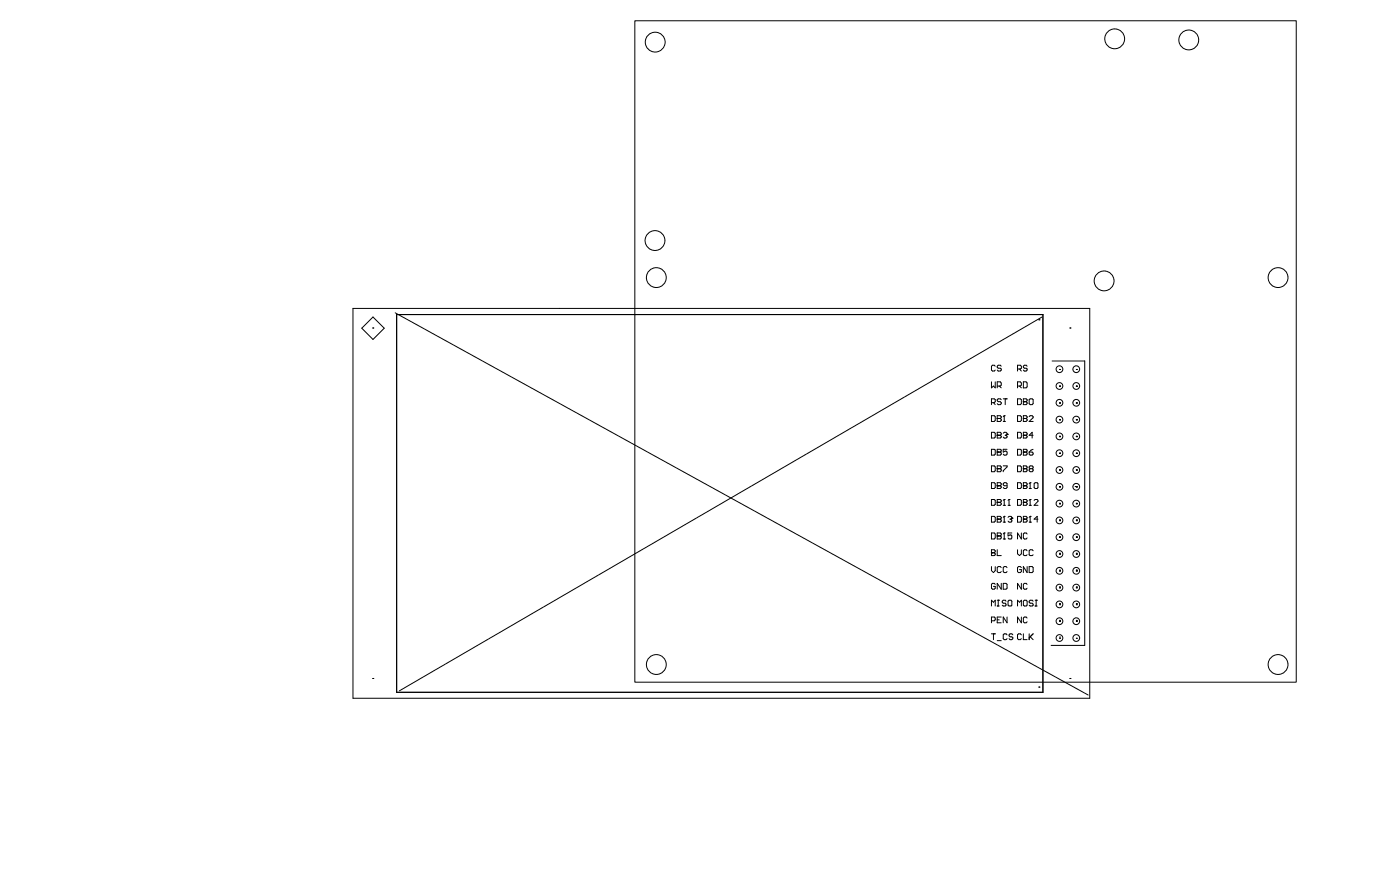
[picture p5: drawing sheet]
<svg xmlns="http://www.w3.org/2000/svg" width="212mm" height="133mm" viewBox="0 0 212 133" stroke-linecap="round" stroke-linejoin="round" font-family="sans-serif">
<g fill="none" stroke="#000" stroke-width=".15">
<path d="M96 3.1h100v100h-100zM53.4 46.6h111.4v59h-111.4zM56.4 49.6h.1M56.4 47.9l1.7 1.7-1.7 1.7-1.7-1.7zM59.7 47.3l104.8 57.8M60 47.6h97.7v57.1h-97.7zM149.9 57.7v.9l.3-.2 .3 .2v-.9M150.5 55.4l-.2-.2h-.3l-.1 .2v.5l.1 .2h.3l.2-.2M150.8 58.4h.4l.2-.2v-.3l-.2-.2h-.4v.9M151.1 58.4l.3 .2M151.4 55.4l-.2-.2h-.3l-.1 .3 .1 .2h.3l.2 .2-.2 .2h-.3l-.1-.2M153.8 55.8h.5l.1-.1v-.3l-.1-.2h-.5v.9"/>
<path d="M153.8 58.4h.5l.1-.2v-.3l-.1-.2h-.5v.9M154.1 58.4l.3 .2M154.1 55.8l.3 .3M154.7 57.7h.4l.2 .2v.6l-.2 .1h-.4zM155.3 55.4l-.2-.2h-.2l-.2 .2 .2 .3 .4 .1-.2 .3h-.2l-.2-.2M157.1 48.3h.1M157.5 47.9l-97.1 56.5M159.1 54.6h4.9v43h-5.1M160.2 58.4h.1M160.2 55.9h.1M161.8 49.6h.1M162.7 58.4h.1"/>
<path d="M162.7 55.9h.1M149.9 60.9h.4l.2-.2v-.3l-.2-.1h-.4v.9M149.9 62.8h.4l.2 .2v.6l-.2 .1h-.4zM149.9 65.4h.4l.2 .1v.6l-.2 .1h-.4zM149.9 67.9h.4l.2 .1v.7l-.2 .1h-.4zM149.9 70.4h.4l.2 .2v.6l-.2 .1h-.4zM149.9 73h.4l.2 .1v.6l-.2 .2h-.4zM149.9 75.5h.4l.2 .1v.6l-.2 .2h-.4zM149.9 78.1h.4l.2 .1v.6l-.2 .1h-.4zM150.2 60.9l.3 .3M150.8 63.3h.1M150.8 73.4h.1"/>
<path d="M150.8 78.5h.1M150.8 70.9h.1M150.8 75.9h.1M150.8 68.3h.1M150.8 65.8h.1M150.8 62.8h.4l.2 .2-.2 .3 .2 .3-.2 .1h-.4zM150.8 65.4h.4l.2 .1-.2 .3 .2 .3-.2 .1h-.4zM150.8 67.9h.4l.2 .1-.2 .3 .2 .4-.2 .1h-.4zM150.8 70.4h.4l.2 .2-.2 .3 .2 .3-.2 .1h-.4zM150.8 73h.4l.2 .1-.2 .3 .2 .3-.2 .2h-.4zM150.8 75.5h.4l.2 .1-.2 .3 .2 .3-.2 .2h-.4zM150.8 78.1h.4l.2 .1-.2 .3 .2 .3-.2 .1h-.4z"/>
<path d="M150.8 73.4h.4M150.8 63.3h.4M150.8 78.5h.4M150.8 70.9h.4M150.8 75.9h.4M150.8 68.3h.4M150.8 65.8h.4M151.4 60.4l-.2-.1h-.3l-.1 .1 .1 .3h.3l.2 .2-.2 .3h-.3l-.1-.2M151.7 63.7h.3M151.7 63l.1-.2v.9M151.7 75.6l.1-.1v.9M151.7 78.2l.1-.1v.8"/>
<path d="M151.7 78.9h.3M151.7 70.4h.6v.2l-.6 .6v.1M151.7 76.4h.3M151.7 65.5l.1-.1h.3l.2 .1-.2 .3M151.7 60.3h.6M151.8 62.8h.1M151.8 78.1h.1M151.8 75.5h.1M152 65.8h.1M152 60.3v.9M152.1 65.8l.2 .2-.2 .2h-.3l-.1-.1M152.3 65.7h.1"/>
<path d="M152.3 73.4h-.5l-.1-.1 .1-.3h.3l.2 .1v.6l-.2 .2h-.3l-.1-.2M152.3 67.9h-.6v.4l.3-.1 .3 .1v.4l-.2 .1h-.3l-.1-.1M152.4 78.2l.2-.1h.3l.1 .1-.1 .3M152.4 76.4h.3M152.4 75.6l.2-.1v.9M152.6 75.5h.1M152.7 78.5h.2M152.9 78.5l.1 .1-.1 .3h-.3l-.2-.1M153 78.3h.1M153.8 60.3h.5l.1 .1v.6l-.1 .2h-.5zM153.8 62.8h.5l.1 .2v.6l-.1 .1h-.5zM153.8 65.4h.5l.1 .1v.6l-.1 .1h-.5z"/>
<path d="M153.8 67.9h.5l.1 .1v.7l-.1 .1h-.5zM153.8 70.4h.5l.1 .2v.6l-.1 .1h-.5zM153.8 73h.5l.1 .1v.6l-.1 .2h-.5zM153.8 75.5h.5l.1 .1v.6l-.1 .2h-.5zM153.8 78.1h.5l.1 .1v.6l-.1 .1h-.5zM154.7 73.4h.1M154.7 63.3h.1M154.7 78.5h.1M154.7 70.9h.1M154.7 75.9h.1M154.7 68.3h.1M154.7 65.8h.1"/>
<path d="M154.7 60.7h.1M154.7 60.3h.4l.2 .1-.2 .3 .2 .3-.2 .2h-.4zM154.7 62.8h.4l.2 .2-.2 .3 .2 .3-.2 .1h-.4zM154.7 65.4h.4l.2 .1-.2 .3 .2 .3-.2 .1h-.4zM154.7 67.9h.4l.2 .1-.2 .3 .2 .4-.2 .1h-.4zM154.7 70.4h.4l.2 .2-.2 .3 .2 .3-.2 .1h-.4zM154.7 73h.4l.2 .1-.2 .3 .2 .3-.2 .2h-.4zM154.7 75.5h.4l.2 .1-.2 .3 .2 .3-.2 .2h-.4zM154.7 78.1h.4l.2 .1-.2 .3 .2 .3-.2 .1h-.4zM154.7 73.4h.4M154.7 63.3h.4M154.7 78.5h.4"/>
<path d="M154.7 70.9h.4M154.7 75.9h.4M154.7 68.3h.4M154.7 65.8h.4M154.7 60.7h.4M155.6 60.4l.1-.1h.3l.2 .1v.6l-.2 .2h-.3l-.1-.2zM155.6 68.3h.4l.2 .4-.2 .1h-.3l-.1-.1zM155.6 63l.1-.2h.3l.2 .2v.1l-.6 .6h.6M155.6 73.9h.3M155.6 73.1l.1-.1v.9M155.6 75.6l.1-.1v.9M155.6 78.2l.1-.1v.8"/>
<path d="M155.6 78.9h.3M155.6 76.4h.3M155.7 73h.1M155.7 78.1h.1M155.7 75.5h.1M155.7 70.9l-.1-.2 .1-.3h.3l.2 .2-.2 .3M155.7 70.9l-.1 .1 .1 .3h.3l.2-.1-.2-.3M155.7 70.9h.3M156.2 67.9l-.6 .4M156.2 65.8h-.6l.4-.4v.8M156.3 73.1l.2-.1h.3l.1 .1v.6l-.1 .2h-.3l-.2-.2zM156.3 75.6l.2-.1h.3l.1 .1v.2l-.6 .6h.6"/>
<path d="M156.9 78.5h-.6l.5-.4v.8M160.2 78.6h.1M160.2 76.1h.1M160.2 73.6h.1M160.2 71h.1M160.2 63.4h.1M160.2 66h.1M160.2 60.9h.1M160.2 68.5h.1M160.2 63.5h.1M160.2 68.6h.1M160.2 71.1h.1"/>
<path d="M160.2 76.2h.1M160.2 78.7h.1M162.5 73.6h.2M162.7 78.6h.1M162.7 76.1h.1M162.7 73.6h.1M162.7 71h.1M162.7 66h.1M162.7 63.4h.1M162.7 68.5h.1M162.7 60.9h.1M162.7 63.5h.1"/>
<path d="M162.7 68.6h.1M162.7 71.1h.1M162.7 78.7h.1M162.7 76.2h.1M149.9 83.6h.1M149.9 93.9h.4l.2-.2v-.3l-.2-.1h-.4v.9M149.9 80.6h.4l.2 .1v.6l-.2 .2h-.4zM149.9 83.1h.4l.2 .2-.2 .3 .2 .3-.2 .1h-.4zM149.9 85.7v.6l.3 .3 .3-.3v-.6M149.9 91.6v-.9l.3 .3 .3-.3v.9M149.9 83.6h.4M149.9 95.8h.6"/>
<path d="M150.2 95.8v.9M150.5 88.3l-.2-.1h-.3l-.1 .1v.6l.1 .2h.3l.2-.2v-.2h-.3M150.8 81h.1M150.8 90.7h.3M150.8 91.6h.3M150.8 83.1v.9h.6M150.8 80.6h.4l.2 .1-.2 .3 .2 .3-.2 .2h-.4zM150.8 93.7h.3M150.8 81h.4M150.8 96.9h.6M150.9 90.7v.9M151.4 93.3h-.6v.9h.6"/>
<path d="M151.4 85.8l-.2-.1h-.3l-.1 .1v.6l.1 .2h.3l.2-.2M151.4 88.2v.9l-.6-.9v.9M151.7 81.5h.3M151.7 80.7l.1-.1v.9M151.7 88.2h.4l.2 .1v.6l-.2 .2h-.4zM151.8 80.6h.1M152.1 90.9l-.1-.2h-.3l-.2 .2 .2 .3h.3l.1 .1-.1 .3h-.3l-.2-.1M152.3 85.8l-.2-.1h-.3l-.1 .1v.6l.1 .2h.3l.2-.2M152.3 96l-.2-.2h-.3l-.1 .2v.6l.1 .1h.3l.2-.1M152.3 93.3v.9l-.6-.9v.9M152.6 90.7h.3l.1 .2v.6l-.1 .1h-.3l-.2-.1v-.6zM153 80.6h-.6v.4l.3-.1 .3 .1v.3l-.1 .2h-.3l-.2-.2"/>
<path d="M153.1 96l-.1-.2h-.3l-.1 .2 .1 .3 .4 .1-.1 .3h-.3l-.1-.1M153.8 83.1v.6l.3 .3 .3-.3v-.6M153.8 91.6v-.9l.3 .3 .3-.3v.9M154.4 80.6v.9l-.6-.9v.9M154.4 85.8l-.1-.1h-.3l-.2 .1v.6l.2 .2h.3l.1-.2v-.3h-.3M154.4 88.2v.9l-.6-.9v.9M154.4 93.3v.9l-.6-.9v.9M154.4 96l-.1-.2h-.3l-.2 .2v.6l.2 .1h.3l.1-.1M154.7 95.8v.9h.6M154.9 90.7h.2l.2 .2v.6l-.2 .1-.4-.1v-.6zM155.3 93.4l-.2-.1h-.2l-.2 .1v.6l.2 .2h.2l.2-.2M155.3 80.7l-.2-.1h-.2l-.2 .1v.6l.2 .2h.2l.2-.2"/>
<path d="M155.3 83.3l-.2-.2h-.2l-.2 .2v.6l.2 .1 .4-.1M155.3 85.7v.9l-.6-.9v.9M155.3 88.3l-.2-.1h-.2l-.2 .1v.6l.2 .2h.2l.2-.2M155.6 85.7h.4l.2 .1v.6l-.2 .2h-.4zM155.6 95.8v.9M155.6 96.4l.6-.6-.5 .5 .5 .4M156.2 90.9l-.2-.2h-.3l-.1 .3 .1 .2h.3l.2 .3-.2 .1h-.3l-.1-.1M156.2 83.3l-.2-.2h-.3l-.1 .2v.6l.1 .1h.3l.2-.1M156.5 90.7h.3M156.5 91.6h.3M156.6 90.7v.9M160.2 96.3h.1"/>
<path d="M160.2 91.3h.1M160.2 88.7h.1M160.2 83.7h.1M160.2 81.1h.1M160.2 93.8h.1M160.2 86.2h.1M160.2 81.3h.1M160.2 83.8h.1M160.2 86.3h.1M160.2 88.9h.1M160.2 91.4h.1M160.2 94h.1"/>
<path d="M160.2 96.5h.1M162.7 86.2h.1M162.7 88.7h.1M162.7 91.3h.1M162.7 83.7h.1M162.7 81.1h.1M162.7 93.8h.1M162.7 96.5h.1M162.7 94h.1M162.7 91.4h.1M162.7 88.9h.1M162.7 86.3h.1"/>
<path d="M162.7 83.8h.1M162.7 81.3h.1M56.4 102.6h.1M157.1 103.9h.1M161.8 102.6h.1"/>
<circle cx="99.1" cy="6.4" r="1.5"/>
<circle cx="168.5" cy="5.9" r="1.5"/>
<circle cx="179.7" cy="6" r="1.5"/>
<circle cx="99" cy="36.4" r="1.5"/>
<circle cx="99.2" cy="42" r="1.5"/>
<circle cx="160.2" cy="58.4" r=".51"/>
<circle cx="160.2" cy="55.8" r=".51"/>
<circle cx="162.7" cy="58.4" r=".51"/>
<circle cx="162.7" cy="55.8" r=".51"/>
<circle cx="166.9" cy="42.5" r="1.5"/>
<circle cx="193.2" cy="42" r="1.5"/>
<circle cx="160.2" cy="63.4" r=".51"/>
<circle cx="160.2" cy="66" r=".51"/>
<circle cx="160.2" cy="71.1" r=".51"/>
<circle cx="160.2" cy="78.7" r=".51"/>
<circle cx="160.2" cy="60.9" r=".51"/>
<circle cx="160.2" cy="68.5" r=".51"/>
<circle cx="160.2" cy="73.6" r=".51"/>
<circle cx="160.2" cy="76.1" r=".51"/>
<circle cx="162.7" cy="66" r=".51"/>
<circle cx="162.7" cy="71.1" r=".51"/>
<circle cx="162.7" cy="78.7" r=".51"/>
<circle cx="162.7" cy="68.5" r=".51"/>
<circle cx="162.7" cy="63.4" r=".51"/>
<circle cx="162.7" cy="73.6" r=".51"/>
<circle cx="162.7" cy="76.1" r=".51"/>
<circle cx="162.7" cy="60.9" r=".51"/>
<circle cx="160.2" cy="93.9" r=".51"/>
<circle cx="160.2" cy="83.8" r=".51"/>
<circle cx="160.2" cy="86.3" r=".51"/>
<circle cx="160.2" cy="91.4" r=".51"/>
<circle cx="160.2" cy="96.5" r=".51"/>
<circle cx="160.2" cy="88.8" r=".51"/>
<circle cx="160.2" cy="81.2" r=".51"/>
<circle cx="162.7" cy="93.9" r=".51"/>
<circle cx="162.7" cy="86.3" r=".51"/>
<circle cx="162.7" cy="96.5" r=".51"/>
<circle cx="162.7" cy="91.4" r=".51"/>
<circle cx="162.7" cy="88.8" r=".51"/>
<circle cx="162.7" cy="83.8" r=".51"/>
<circle cx="162.7" cy="81.2" r=".51"/>
<circle cx="99.2" cy="100.5" r="1.5"/>
<circle cx="193.2" cy="100.5" r="1.5"/>
</g>
</svg>
